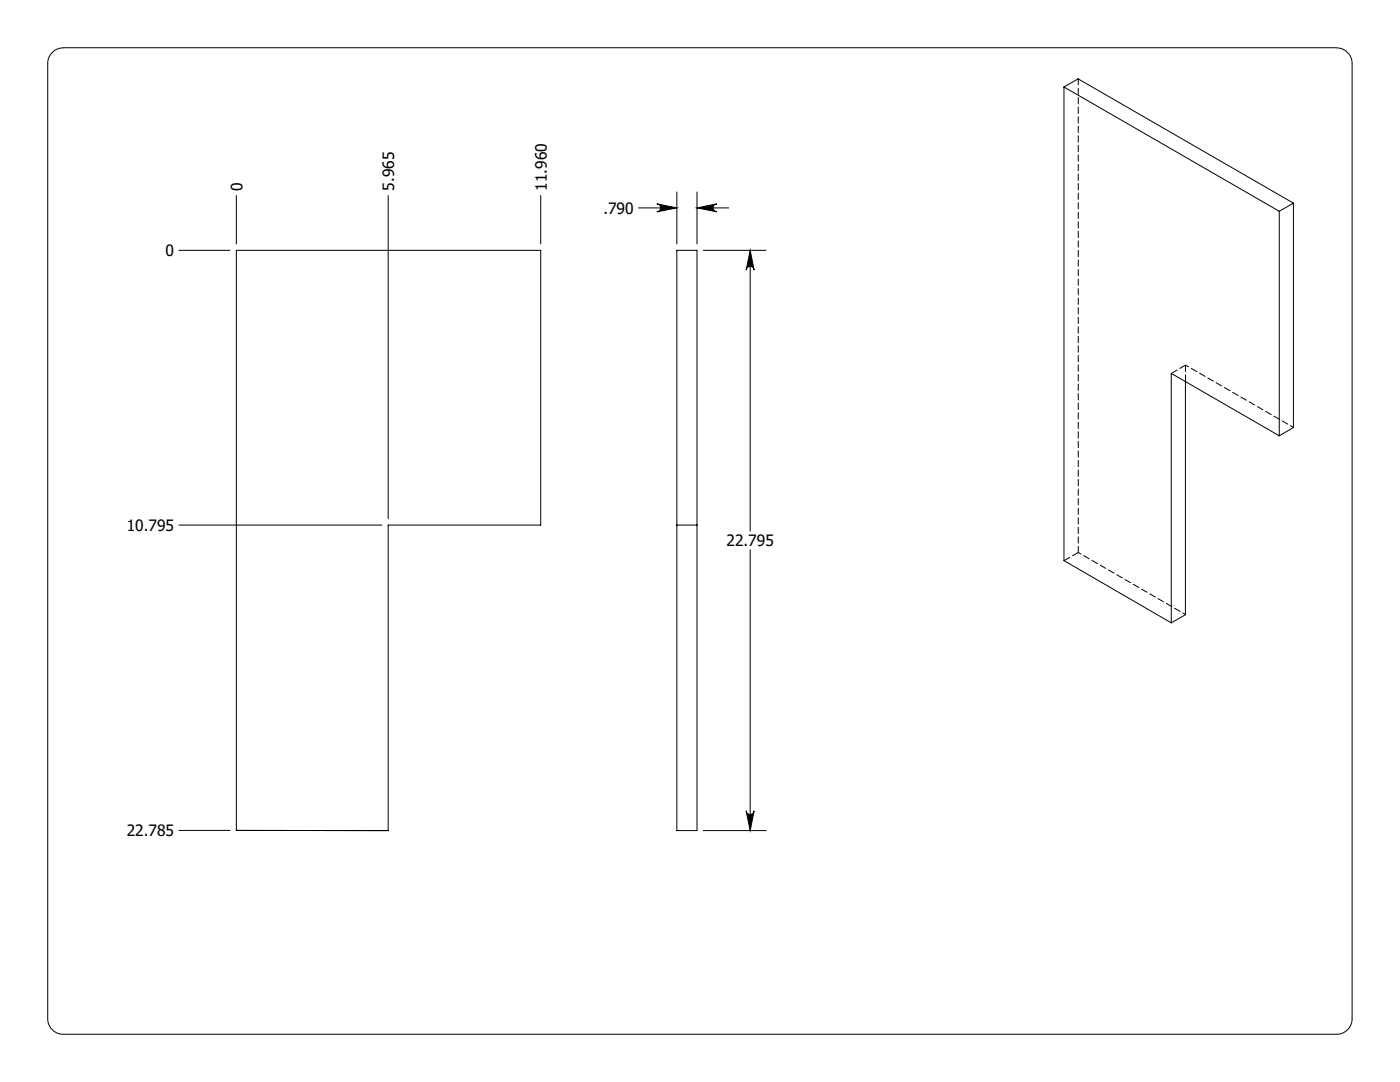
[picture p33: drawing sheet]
<svg xmlns="http://www.w3.org/2000/svg" width="279mm" height="216mm" viewBox="0 0 279 216" stroke-linecap="round" stroke-linejoin="round" font-family="sans-serif">
<defs><g id="words">
<g font-size="3.1">
<text x="48.4" y="38" transform="rotate(-90 48.4 38)">0</text>
<text x="78.7" y="38" transform="rotate(-90 78.7 38)">5.965</text>
<text x="109.1" y="38" transform="rotate(-90 109.1 38)">11.960</text>
<text x="120.4" y="42.7">.790</text>
<text x="33" y="51.1">0</text>
<text x="25.3" y="106">10.795</text>
<text x="145" y="109">22.795</text>
<text x="25.3" y="166.9">22.785</text>
</g>
</g></defs>
<g fill="none" stroke="#000" stroke-width=".2">
<path d="M10.2 10.8a3.3 3.3 0 0 1 2.5-1.3h254a3.2 3.2 0 0 1 3.1 3.2v190.5a3.1 3.1 0 0 1-3.1 3.2h-254a3.1 3.1 0 0 1-3.2-3.2v-190.5a2.93 2.93 0 0 1 .7-1.9zM212.3 17.4v94.5l21.5 12.4M212.3 17.4l43 24.8M212.3 17.4l2.9-1.7 42.9 24.8M47.2 39v9.7M77.5 39v64.5M107.9 39v9.7M135.1 38.3v10.4M139.1 38.3v10.4M35.7 50h10.2M127.4 41.5h7.7M131.1 40.7l4 .8-4 .8a.79 .79 0 0 0 .7-.8 .79 .79 0 0 0-.7-.8z"/>
<path d="M135.1 50h4v115.7h-4zM139.1 41.5h6.4M139.1 41.5l4-.8a.79 .79 0 0 0-.8 .8 .79 .79 0 0 0 .8 .8zM140.4 50h12.5M149.7 50v56M149.7 50l.8 3.9a.79 .79 0 0 0-.8-.7 .79 .79 0 0 0-.8 .7zM255.3 42.2v44.8M258.1 40.5l-2.8 1.7M258.1 40.5v44.8l-2.8 1.7M236.6 76.1v46.6l-2.8 1.6M255.3 87l-21.5-12.5v49.8M35.7 104.8h40.5"/>
<path d="M135.1 104.8h4M149.7 109.7v56M35.7 165.7h10.2M47.2 165.7h30.3M47.2 165.7h.1M47.2 165.7v-115.7h60.7v54.8h-30.4v60.9M140.4 165.7h12.5M148.9 161.8a.79 .79 0 0 0 .8 .7 .79 .79 0 0 0 .8-.7l-.8 3.9z"/>
</g>
<path d="M149.7 50l.8 3.9a.79 .79 0 0 0-.8-.7 .79 .79 0 0 0-.8 .7zM148.9 161.8a.79 .79 0 0 0 .8 .7 .79 .79 0 0 0 .8-.7l-.8 3.9zM131.1 40.7l4 .8-4 .8a.79 .79 0 0 0 .7-.8 .79 .79 0 0 0-.7-.8zM139.1 41.5l4-.8a.79 .79 0 0 0-.8 .8 .79 .79 0 0 0 .8 .8z" fill="#000"/>
<path d="M258.2 85.3l-21.6-12.5M215.2 110.2l21.4 12.4" fill="none" stroke="#000" stroke-width=".2" stroke-dasharray="1.3 .6" stroke-dashoffset=".6"/>
<path d="M236.6 72.9l-2.8 1.6M212.4 111.9l2.8-1.7M215.2 110.2v-94.5" fill="none" stroke="#000" stroke-width=".2" stroke-dasharray="1.3 .6"/>
<path d="M236.6 76.1v-3.2" fill="none" stroke="#000" stroke-width=".2" stroke-dasharray="1.3 .6" stroke-dashoffset="-.1"/>
<use href="#words"/>
</svg>
